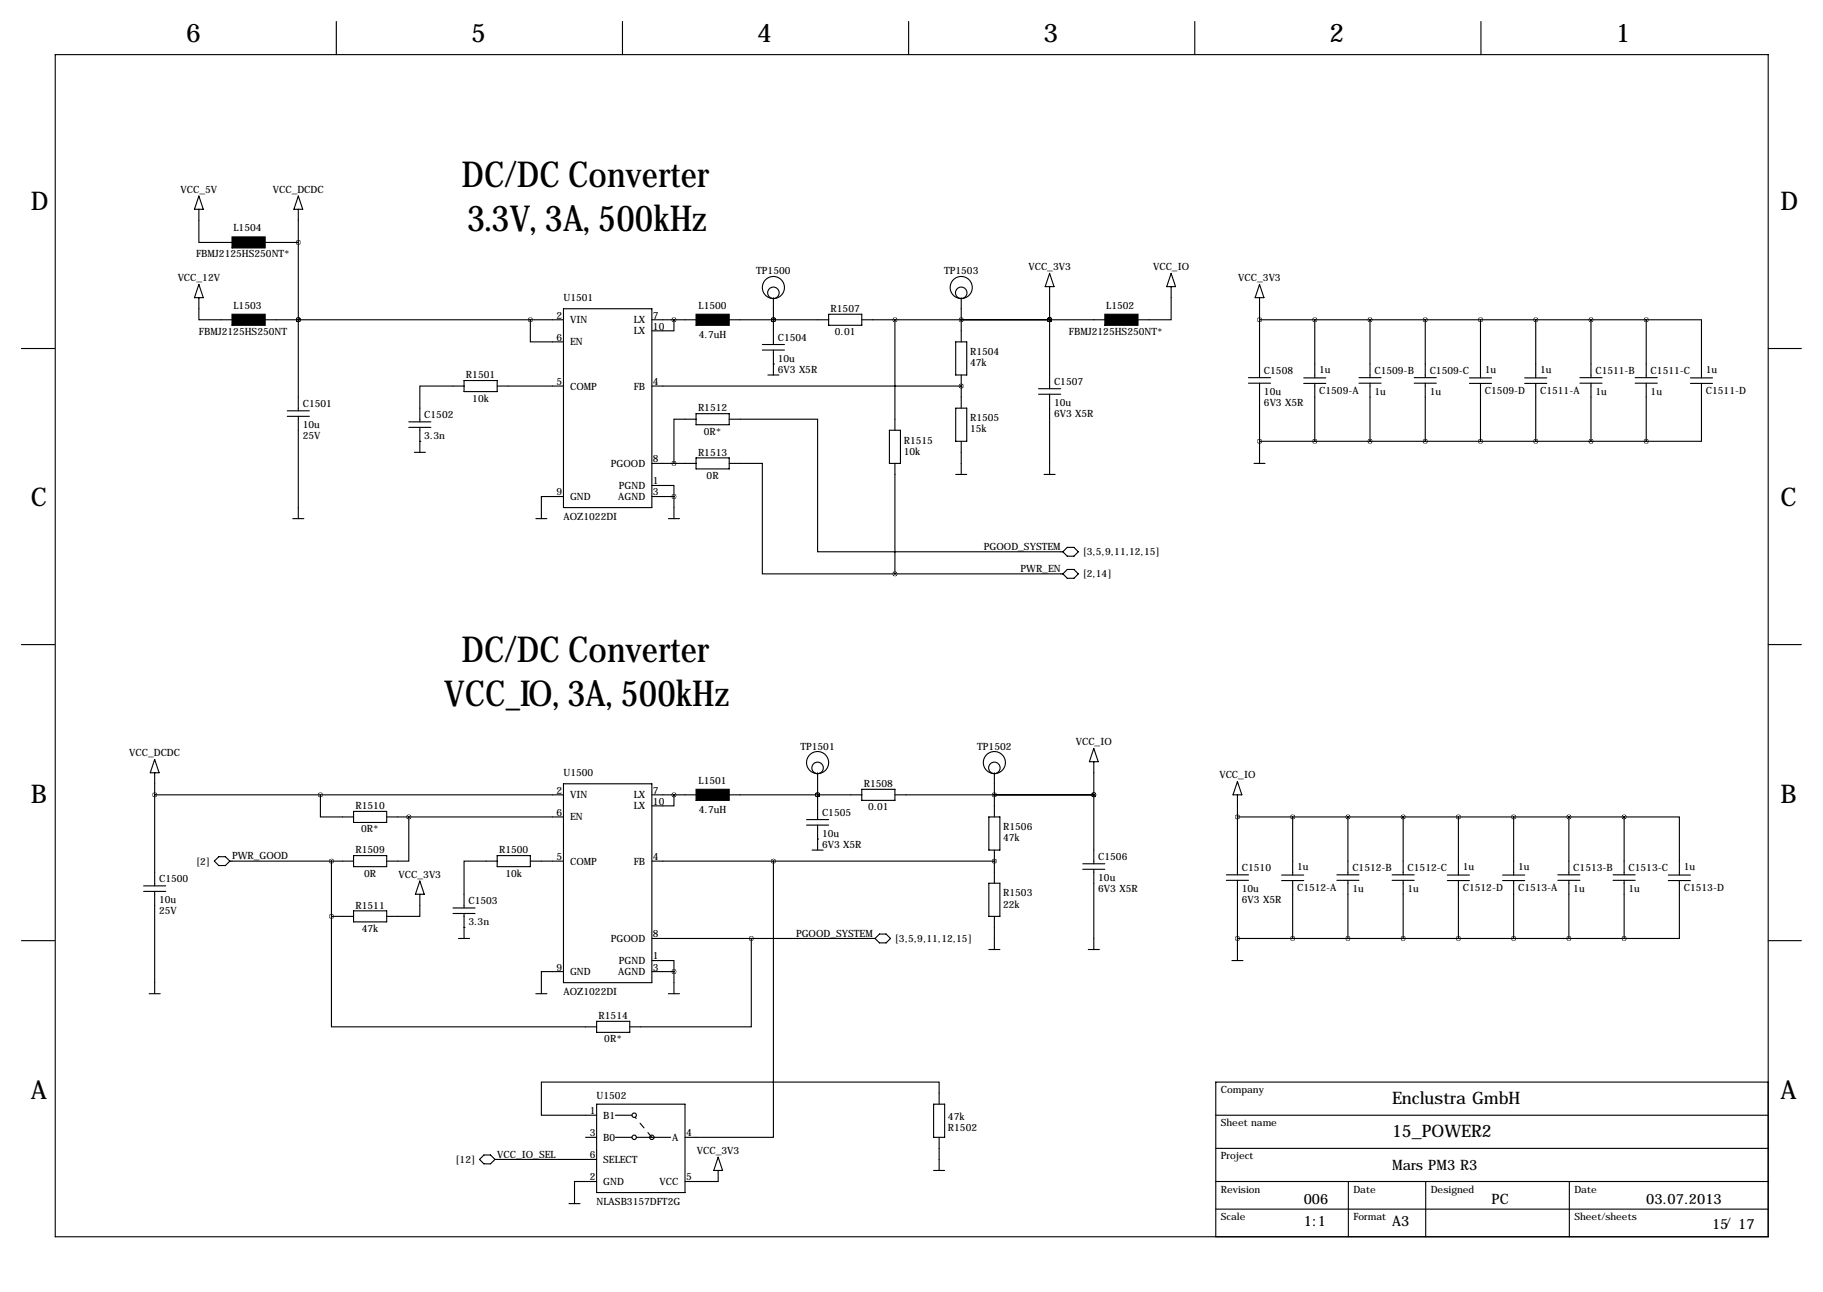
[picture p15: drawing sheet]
<svg xmlns="http://www.w3.org/2000/svg" width="419mm" height="297mm" viewBox="0 0 419 297" stroke-linecap="round" stroke-linejoin="round" font-family="sans-serif">
<defs><g id="words">
<g font-size="8.2">
<text x="106.1" y="43">DC/DC Converter</text>
<text x="107.3" y="53.2">3.3V, 3A, 500kHz</text>
<text x="106.1" y="152.3">DC/DC Converter</text>
<text x="102.1" y="162.4">VCC_IO, 3A, 500kHz</text>
</g>
<g font-size="5.9">
<text x="42.8" y="9.8">6</text>
<text x="108.3" y="9.8">5</text>
<text x="174.1" y="9.8">4</text>
<text x="239.9" y="9.8">3</text>
<text x="305.7" y="9.8">2</text>
<text x="371.4" y="9.8">1</text>
<text x="7.1" y="48.4">D</text>
<text x="409.3" y="48.4">D</text>
<text x="7.1" y="116.4">C</text>
<text x="409.3" y="116.4">C</text>
<text x="7.1" y="184.5">B</text>
<text x="409.3" y="184.5">B</text>
<text x="7.1" y="252.6">A</text>
<text x="409.3" y="252.6">A</text>
</g>
<g font-size="4">
<text x="320" y="253.9">Enclustra GmbH</text>
<text x="320" y="261.5">15_POWER2</text>
</g>
<g font-size="3.3">
<text x="320" y="269.1">Mars PM3 R3</text>
<text x="299.7" y="276.7">006</text>
<text x="299.7" y="281.8">1:1</text>
<text x="320" y="281.8">A3</text>
<text x="342.9" y="276.7">PC</text>
<text x="378.5" y="276.7">03.07.2013</text>
<text x="393.6" y="282.5">15/ 17</text>
</g>
<g font-size="2.3">
<text x="41.5" y="44.3">VCC_5V</text>
<text x="62.7" y="44.3">VCC_DCDC</text>
<text x="53.7" y="53.2">L1504</text>
<text x="45.1" y="59.1">FBMJ2125HS250NT*</text>
<text x="40.8" y="64.6">VCC_12V</text>
<text x="173.8" y="63.1">TP1500</text>
<text x="217" y="63.1">TP1503</text>
<text x="236.4" y="62.1">VCC_3V3</text>
<text x="265.1" y="62.1">VCC_IO</text>
<text x="284.7" y="64.6">VCC_3V3</text>
<text x="53.7" y="71">L1503</text>
<text x="129.5" y="69.2">U1501</text>
<text x="160.6" y="71">L1500</text>
<text x="191" y="71.7">R1507</text>
<text x="254.3" y="71">L1502</text>
<text x="45.7" y="76.9">FBMJ2125HS250NT</text>
<text x="128" y="73.3">2</text>
<text x="131.1" y="74.3">VIN</text>
<text x="145.7" y="74.3">LX</text>
<text x="145.7" y="76.9">LX</text>
<text x="150.1" y="73.3">7</text>
<text x="150.1" y="75.8">10</text>
<text x="160.7" y="77.7">4.7uH</text>
<text x="191.9" y="77.1">0.01</text>
<text x="245.7" y="76.9">FBMJ2125HS250NT*</text>
<text x="128" y="78.3">6</text>
<text x="131.1" y="79.4">EN</text>
<text x="178.8" y="78.3">C1504</text>
<text x="178.8" y="83.2">10u</text>
<text x="223" y="81.6">R1504</text>
<text x="107.1" y="87">R1501</text>
<text x="128" y="88.5">5</text>
<text x="131.1" y="89.6">COMP</text>
<text x="145.7" y="89.6">FB</text>
<text x="150.1" y="88.5">4</text>
<text x="178.8" y="85.7">6V3 X5R</text>
<text x="223" y="84.2">47k</text>
<text x="242.3" y="88.5">C1507</text>
<text x="290.6" y="86">C1508</text>
<text x="303.3" y="85.8">1u</text>
<text x="316" y="86">C1509-B</text>
<text x="328.7" y="86">C1509-C</text>
<text x="341.4" y="85.8">1u</text>
<text x="354.1" y="85.8">1u</text>
<text x="366.8" y="86">C1511-B</text>
<text x="379.5" y="86">C1511-C</text>
<text x="392.2" y="85.8">1u</text>
<text x="69.6" y="93.6">C1501</text>
<text x="108.6" y="92.3">10k</text>
<text x="160.5" y="94.6">R1512</text>
<text x="242.3" y="93.3">10u</text>
<text x="242.3" y="95.9">6V3 X5R</text>
<text x="290.6" y="90.8">10u</text>
<text x="290.6" y="93.3">6V3 X5R</text>
<text x="303.3" y="90.6">C1509-A</text>
<text x="316" y="90.8">1u</text>
<text x="328.7" y="90.8">1u</text>
<text x="341.4" y="90.6">C1509-D</text>
<text x="354.1" y="90.6">C1511-A</text>
<text x="366.8" y="90.8">1u</text>
<text x="379.5" y="90.8">1u</text>
<text x="392.2" y="90.6">C1511-D</text>
<text x="69.6" y="98.4">10u</text>
<text x="69.6" y="101">25V</text>
<text x="97.5" y="96.1">C1502</text>
<text x="97.5" y="101">3.3n</text>
<text x="161.8" y="99.9">0R*</text>
<text x="207.8" y="102">R1515</text>
<text x="223" y="96.9">R1505</text>
<text x="223" y="99.4">15k</text>
<text x="140.4" y="107.3">PGOOD</text>
<text x="150.1" y="106.3">8</text>
<text x="160.5" y="104.8">R1513</text>
<text x="207.8" y="104.5">10k</text>
<text x="128" y="113.9">9</text>
<text x="142.3" y="112.4">PGND</text>
<text x="150.1" y="113.9">3</text>
<text x="150.1" y="111.4">1</text>
<text x="162.4" y="110.1">0R</text>
<text x="129.5" y="119.6">AOZ1022DI</text>
<text x="131.1" y="115">GND</text>
<text x="142.1" y="115">AGND</text>
<text x="226.2" y="126.5">PGOOD_SYSTEM</text>
<text x="234.6" y="131.5">PWR_EN</text>
<text x="248.9" y="127.7">[3,5,9,11,12,15]</text>
<text x="248.9" y="132.7">[2,14]</text>
<text x="29.7" y="173.8">VCC_DCDC</text>
<text x="184" y="172.3">TP1501</text>
<text x="224.6" y="172.3">TP1502</text>
<text x="247.3" y="171.3">VCC_IO</text>
<text x="129.5" y="178.4">U1500</text>
<text x="280.3" y="178.9">VCC_IO</text>
<text x="128" y="182.5">2</text>
<text x="131.1" y="183.5">VIN</text>
<text x="145.7" y="183.5">LX</text>
<text x="150.1" y="182.5">7</text>
<text x="150.1" y="185">10</text>
<text x="160.6" y="180.2">L1501</text>
<text x="198.6" y="181">R1508</text>
<text x="81.7" y="186">R1510</text>
<text x="83" y="191.4">0R*</text>
<text x="128" y="187.6">6</text>
<text x="131.1" y="188.6">EN</text>
<text x="145.7" y="186.1">LX</text>
<text x="160.7" y="186.9">4.7uH</text>
<text x="189" y="187.6">C1505</text>
<text x="199.6" y="186.3">0.01</text>
<text x="230.6" y="190.9">R1506</text>
<text x="53.3" y="197.6">PWR_GOOD</text>
<text x="81.7" y="196.2">R1509</text>
<text x="114.8" y="196.2">R1500</text>
<text x="128" y="197.7">5</text>
<text x="150.1" y="197.7">4</text>
<text x="189" y="192.4">10u</text>
<text x="189" y="194.9">6V3 X5R</text>
<text x="230.6" y="193.4">47k</text>
<text x="252.5" y="197.7">C1506</text>
<text x="36.6" y="202.8">C1500</text>
<text x="45.1" y="198.8">[2]</text>
<text x="83.7" y="201.5">0R</text>
<text x="91.6" y="201.8">VCC_3V3</text>
<text x="116.2" y="201.5">10k</text>
<text x="131.1" y="198.8">COMP</text>
<text x="145.7" y="198.8">FB</text>
<text x="252.5" y="202.6">10u</text>
<text x="285.5" y="200.3">C1510</text>
<text x="298.2" y="200.1">1u</text>
<text x="310.9" y="200.3">C1512-B</text>
<text x="323.6" y="200.3">C1512-C</text>
<text x="336.3" y="200.1">1u</text>
<text x="349" y="200.1">1u</text>
<text x="361.7" y="200.3">C1513-B</text>
<text x="374.4" y="200.3">C1513-C</text>
<text x="387.1" y="200.1">1u</text>
<text x="36.6" y="207.6">10u</text>
<text x="81.7" y="208.9">R1511</text>
<text x="107.7" y="207.9">C1503</text>
<text x="230.6" y="206.1">R1503</text>
<text x="230.6" y="208.6">22k</text>
<text x="252.5" y="205.1">6V3 X5R</text>
<text x="285.5" y="205.1">10u</text>
<text x="285.5" y="207.6">6V3 X5R</text>
<text x="298.2" y="204.9">C1512-A</text>
<text x="310.9" y="205.1">1u</text>
<text x="323.6" y="205.1">1u</text>
<text x="336.3" y="204.9">C1512-D</text>
<text x="349" y="204.9">C1513-A</text>
<text x="361.7" y="205.1">1u</text>
<text x="374.4" y="205.1">1u</text>
<text x="387.1" y="204.9">C1513-D</text>
<text x="36.6" y="210.2">25V</text>
<text x="83.2" y="214.2">47k</text>
<text x="107.7" y="212.7">3.3n</text>
<text x="150.1" y="215.5">8</text>
<text x="183" y="215.4">PGOOD_SYSTEM</text>
<text x="140.4" y="216.6">PGOOD</text>
<text x="142.3" y="221.6">PGND</text>
<text x="150.1" y="220.6">1</text>
<text x="205.7" y="216.6">[3,5,9,11,12,15]</text>
<text x="128" y="223.1">9</text>
<text x="131.1" y="224.2">GND</text>
<text x="142.1" y="224.2">AGND</text>
<text x="150.1" y="223.1">3</text>
<text x="129.5" y="228.8">AOZ1022DI</text>
<text x="137.6" y="234.3">R1514</text>
<text x="138.9" y="239.6">0R*</text>
<text x="280.7" y="251.3">Company</text>
<text x="135.6" y="256.1">1</text>
<text x="137.2" y="252.6">U1502</text>
<text x="138.7" y="257.2">B1</text>
<text x="217.9" y="257.5">47k</text>
<text x="135.6" y="261.2">3</text>
<text x="138.7" y="262.3">B0</text>
<text x="154.5" y="262.3">A</text>
<text x="157.7" y="261.2">4</text>
<text x="217.9" y="260">R1502</text>
<text x="280.7" y="258.9">Sheet name</text>
<text x="104.7" y="267.4">[12]</text>
<text x="114.3" y="266.2">VCC_IO_SEL</text>
<text x="135.6" y="266.3">6</text>
<text x="138.7" y="267.4">SELECT</text>
<text x="160.2" y="265.3">VCC_3V3</text>
<text x="280.7" y="266.6">Project</text>
<text x="135.6" y="271.4">2</text>
<text x="138.7" y="272.4">GND</text>
<text x="151.6" y="272.4">VCC</text>
<text x="157.7" y="271.4">5</text>
<text x="280.7" y="274.2">Revision</text>
<text x="311.1" y="274.2">Date</text>
<text x="328.9" y="274.2">Designed</text>
<text x="361.9" y="274.2">Date</text>
<text x="137.2" y="277.1">NLASB3157DFT2G</text>
<text x="280.7" y="280.5">Scale</text>
<text x="311.1" y="280.5">Format</text>
<text x="361.9" y="280.5">Sheet/sheets</text>
</g>
</g></defs>
<g fill="none" stroke="#000" stroke-width=".25">
<path d="M12.7 12.6h393.8v271.7h-393.8zM77.3 4.9v7.7M143.1 4.9v7.7M208.9 4.9v7.7M274.7 4.9v7.7M340.5 4.9v7.7M45.7 48.1v7.6h7.6M45.7 45.1l1 3h-2zM61 55.7h7.6M68.6 48.1v46.3M68.6 45.1l1 3h-2zM45.7 68.4v5.1h7.6"/>
<path d="M45.7 65.4l1 3h-2zM61 73.5h68.5M68.6 73.5h.1M121.9 73.5v5.1h7.6M129.5 71h20.4v45.7h-20.4zM149.9 73.5h10.1M154.9 73.5v2.6h-5M167.6 73.5h22.9M175.3 79.2h5M177.8 73.5h.1M177.8 68.4v10.8M190.5 72.2h7.6v2.6h-7.6z"/>
<path d="M198.1 73.5h55.9M205.7 73.5v25.4M219.7 78.6h2.5v7.6h-2.5zM221 68.4v5.1h20.3M221 73.5v5.1M241.3 73.5h.1M241.3 65.9v23.5M241.3 62.9l1 3h-2zM269.2 65.9v7.6h-7.6M269.2 62.9l1.1 3h-2.1zM289.6 73.5h88.9M289.6 68.4v18.4"/>
<path d="M289.6 65.4l1 3h-2.1zM302.3 73.5v13.4M315 73.5v13.3M327.7 73.5v13.3M340.4 73.5v13.4M353.1 73.5v13.4M365.8 73.5v13.3M378.5 73.5h12.7v13.4M378.5 73.5v13.3M4.9 80.1h7.6M66 94.4h5.1M66 95.7h5.1"/>
<path d="M68.6 95.7v23.5M94 97h5.1M94 98.3h5.1M96.5 98.3v5.7M106.7 88.8h-10.2v8.2M106.7 87.5h7.6v2.5h-7.6zM114.3 88.8h15.2M149.9 88.8h71.1M160 96.4h-5.1v10.1M160 95.1h7.6v2.5h-7.6zM167.6 96.4h20.4v30.5h56.3M175.3 80.5h5"/>
<path d="M176.5 86.2h2.6M177.8 83.7h.1M177.8 80.5v5.7M204.5 98.9h2.5v7.6h-2.5zM219.7 93.8h2.5v7.7h-2.5zM221 88.8h.1M221 86.2v7.6M238.8 89.4h5M238.8 90.6h5M241.3 90.6v18.5M287 86.8h5.1M287 88.1h5.1"/>
<path d="M289.6 88.1v18.4M299.7 88.1h5.1M299.7 86.9h5.1M302.3 88.1v13.4M312.4 86.8h5.1M312.4 88.1h5.1M315 88.1v13.4M325.1 86.8h5.1M325.1 88.1h5.1M327.7 88.1v13.4M337.8 88.1h5.1M337.8 86.9h5.1"/>
<path d="M340.4 88.1v13.4M350.5 88.1h5.1M350.5 86.9h5.1M353.1 88.1v13.4M363.2 86.8h5.1M363.2 88.1h5.1M365.8 88.1v13.4M375.9 86.8h5.1M375.9 88.1h5.1M378.5 88.1v13.4M388.6 88.1h5.1M388.6 86.9h5.1"/>
<path d="M391.2 88.1v13.4h-12.7M406.5 80.1h7.6M67.3 119.2h2.5M95.2 104h2.6M96.5 101.5h.1M123.2 119.2h2.5M129.5 114.2h-5v5M149.9 111.6h5v2.6M149.9 106.5h10.1M149.9 114.2h5M153.7 119.2h2.5M154.9 114.2v5"/>
<path d="M160 105.3h7.6v2.5h-7.6zM167.6 106.5h7.7v25.4h30.4M205.7 106.5v25.4M219.7 109.1h2.5M221 101.5v7.6M240 109.1h2.6M288.3 106.5h2.5M289.6 101.5h88.9M205.7 131.9h38.6M245.4 130.9h1.5l1 1-1 1.1h-1.5l-1.1-1.1zM245.4 125.8h1.5l1 1.1-1 1h-1.5l-1.1-1zM4.9 148.2h7.6"/>
<path d="M406.5 148.2h7.6M35.6 177.7v26M35.6 174.6l1 3.1h-2.1zM188 177.7v10.7M228.6 177.7v5h22.9M251.5 175.1v23.5M251.5 172.1l1 3h-2.1zM284.5 179.7l1 3h-2zM35.6 182.7h93.9M49.3 198l1-1h1.5l1 1-1 1h-1.5zM52.8 198h28.5M73.7 182.7v5.1h7.6"/>
<path d="M76.2 198v12.7M81.3 196.7h7.6v2.5h-7.6zM81.3 186.5h7.6v2.6h-7.6zM88.9 187.8h40.6M94 187.8v10.2h-5.1M114.3 198h-7.6v10.7M114.3 196.7h7.6v2.5h-7.6zM121.9 198h7.6M129.5 180.2h20.4v45.7h-20.4zM149.9 182.7h10.1M149.9 198h78.7M154.9 182.7v2.6h-5"/>
<path d="M167.6 182.7h30.5M177.8 198v63.5h-20.3M185.4 188.4h5.1M185.4 189.7h5.1M186.7 195.4h2.5M188 182.7h.1M188 192.9h.1M188 189.7v5.7M198.1 181.5h7.6v2.5h-7.6zM205.7 182.7h45.8M227.3 187.8h2.6v7.6h-2.6zM228.6 198h.1"/>
<path d="M228.6 182.7v5.1M228.6 195.4v7.7M248.9 198.6h5.1M248.9 199.9h5.1M251.5 182.7h.1M251.5 199.9v18.4M284.5 187.8h88.9M284.5 182.7v18.4M297.2 187.8v13.4M309.9 187.8v13.3M322.6 187.8v13.3M335.3 187.8v13.4"/>
<path d="M348 187.8v13.4M360.7 187.8v13.3M373.4 187.8h12.7v13.4M373.4 187.8v13.3M4.9 216.3h7.6M33 203.7h5.1M33 204.9h5.1M35.6 204.9v23.6M76.2 210.7v25.4h61M76.2 210.7h5.1M81.3 209.4h7.6v2.5h-7.6zM96.5 205.6v5.1h-7.6"/>
<path d="M96.5 202.6l1 3h-2zM104.1 208.7h5.1M104.1 210h5.1M105.4 215.8h2.5M106.7 213.2h.1M106.7 210v5.8M149.9 215.8h51.3M172.7 215.8v20.3h-27.9M202.2 214.7h1.5l1 1.1-1 1h-1.5l-1-1zM227.3 203.1h2.6v7.6h-2.6zM227.3 218.3h2.6M228.6 210.7v7.6"/>
<path d="M250.2 218.3h2.5M281.9 201.1h5.1M281.9 202.4h5.1M284.5 215.8h88.9M284.5 202.4v18.4M294.6 202.4h5.1M294.6 201.2h5.1M297.2 202.4v13.4M307.3 201.1h5.1M307.3 202.4h5.1M309.9 202.4v13.4M320 201.1h5.1"/>
<path d="M320 202.4h5.1M322.6 202.4v13.4M332.7 202.4h5.1M332.7 201.2h5.1M335.3 202.4v13.4M345.4 202.4h5.1M345.4 201.2h5.1M348 202.4v13.4M358.1 201.1h5.1M358.1 202.4h5.1M360.7 202.4v13.4M370.8 201.1h5.1"/>
<path d="M370.8 202.4h5.1M373.4 202.4v13.4M383.5 202.4h5.1M383.5 201.2h5.1M386.1 202.4v13.4h-12.7M406.5 216.3h7.6M34.3 228.5h2.5M123.2 228.5h2.5M129.5 223.4h-5v5.1M137.2 234.8h7.6v2.5h-7.6zM149.9 220.8h5v2.6M149.9 223.4h5"/>
<path d="M153.7 228.5h2.5M154.9 223.4v5.1M283.2 220.8h2.6M137.2 253.9h20.3v20.3h-20.3zM141.5 256.4h3.8M214.6 253.9h2.6v7.6h-2.6zM215.9 253.9v-5.1h-91.4v7.6h12.7M279.5 256.4h127M406.5 248.8h-127v35.5M111.3 265.5h1.5l1 1.1-1 1h-1.5l-1.1-1zM113.8 266.6h23.4M130.8 276.7h2.5"/>
<path d="M134.6 261.5h2.6M137.2 271.6h-5.1v5.1M141.5 261.5h3.8M146.3 261.5h7.9M165.1 269.1v2.5h-7.6M165.1 266.1l1 3h-2zM214.6 269.1h2.6M215.9 261.5v7.6M279.5 278h127M279.5 271.6h127M279.5 264h127M310 271.6v12.7"/>
<path d="M327.8 271.6v12.7M360.8 271.6v12.7"/>
<circle cx="177.8" cy="67.3" r="1.32"/>
<circle cx="177.8" cy="66.1" r="2.54"/>
<circle cx="221" cy="67.3" r="1.32"/>
<circle cx="221" cy="66.1" r="2.54"/>
<circle cx="188" cy="176.5" r="1.32"/>
<circle cx="188" cy="175.3" r="2.54"/>
<circle cx="228.6" cy="176.5" r="1.32"/>
<circle cx="228.6" cy="175.3" r="2.54"/>
<circle cx="145.8" cy="256.4" r=".51"/>
<circle cx="145.8" cy="261.5" r=".51"/>
<circle cx="149.9" cy="261.5" r=".51"/>
</g>
<path d="M53.3 54.5h7.7v2.5h-7.7zM53.3 72.2h7.7v2.6h-7.7zM160 72.2h7.6v2.6h-7.6zM254 72.2h7.6v2.6h-7.6zM160 181.5h7.6v2.5h-7.6z" fill="#000" stroke="#000" stroke-width=".25"/>
<path d="M149.9 261.5l-3.9-4.6" fill="none" stroke="#000" stroke-width=".25" stroke-dasharray="1.4 1.4"/>
<path d="M154.9 114.2a.05 .05 0 0 0 .1 0 .05 .05 0 0 0-.1 0zM220.9 88.8a.05 .05 0 0 0 .1 0 .05 .05 0 0 0-.1 0zM154.9 73.5a.05 .05 0 0 0 .1 0 .05 .05 0 0 0-.1 0zM35.5 182.7a.05 .05 0 0 0 .1 0 .05 .05 0 0 0-.1 0zM154.9 223.4a.05 .05 0 0 0 .1 0 .05 .05 0 0 0-.1 0zM154.9 182.7a.05 .05 0 0 0 .1 0 .05 .05 0 0 0-.1 0zM187.9 182.7a.05 .05 0 0 0 .1 0 .05 .05 0 0 0-.1 0zM251.4 182.7a.05 .05 0 0 0 .1 0 .05 .05 0 0 0-.1 0zM309.8 187.8a.05 .05 0 0 0 .1 0 .05 .05 0 0 0-.1 0zM322.5 187.8a.05 .05 0 0 0 .1 0 .05 .05 0 0 0-.1 0zM309.8 215.8a.05 .05 0 0 0 .1 0 .05 .05 0 0 0-.1 0zM322.5 215.8a.05 .05 0 0 0 .1 0 .05 .05 0 0 0-.1 0zM297.1 187.8a.05 .05 0 0 0 .1 0 .05 .05 0 0 0-.1 0zM297.1 215.8a.05 .05 0 0 0 .1 0 .05 .05 0 0 0-.1 0zM335.2 187.8a.05 .05 0 0 0 .1 0 .05 .05 0 0 0-.1 0zM335.2 215.8a.05 .05 0 0 0 .1 0 .05 .05 0 0 0-.1 0zM314.9 73.5a.05 .05 0 0 0 .1 0 .05 .05 0 0 0-.1 0zM327.6 73.5a.05 .05 0 0 0 .1 0 .05 .05 0 0 0-.1 0zM314.9 101.5a.05 .05 0 0 0 .1 0 .05 .05 0 0 0-.1 0zM327.6 101.5a.05 .05 0 0 0 .1 0 .05 .05 0 0 0-.1 0zM302.2 73.5a.05 .05 0 0 0 .1 0 .05 .05 0 0 0-.1 0zM302.2 101.5a.05 .05 0 0 0 .1 0 .05 .05 0 0 0-.1 0zM340.3 73.5a.05 .05 0 0 0 .1 0 .05 .05 0 0 0-.1 0zM340.3 101.5a.05 .05 0 0 0 .1 0 .05 .05 0 0 0-.1 0zM353 101.5a.05 .05 0 0 0 .1 0 .05 .05 0 0 0-.1 0zM353 73.5a.05 .05 0 0 0 .1 0 .05 .05 0 0 0-.1 0zM365.7 73.5a.05 .05 0 0 0 .1 0 .05 .05 0 0 0-.1 0zM378.4 73.5a.05 .05 0 0 0 .1 0 .05 .05 0 0 0-.1 0zM365.7 101.5a.05 .05 0 0 0 .1 0 .05 .05 0 0 0-.1 0zM378.4 101.5a.05 .05 0 0 0 .1 0 .05 .05 0 0 0-.1 0zM251.4 182.7a.05 .05 0 0 0 .1 0 .05 .05 0 0 0-.1 0zM220.9 73.5a.05 .05 0 0 0 .1 0 .05 .05 0 0 0-.1 0zM187.9 182.7a.05 .05 0 0 0 .1 0 .05 .05 0 0 0-.1 0zM347.9 187.8a.05 .05 0 0 0 .1 0 .05 .05 0 0 0-.1 0zM347.9 215.8a.05 .05 0 0 0 .1 0 .05 .05 0 0 0-.1 0zM360.6 187.8a.05 .05 0 0 0 .1 0 .05 .05 0 0 0-.1 0zM360.6 215.8a.05 .05 0 0 0 .1 0 .05 .05 0 0 0-.1 0zM373.3 187.8a.05 .05 0 0 0 .1 0 .05 .05 0 0 0-.1 0zM373.3 215.8a.05 .05 0 0 0 .1 0 .05 .05 0 0 0-.1 0zM284.4 187.8a.05 .05 0 0 0 .1 0 .05 .05 0 0 0-.1 0zM284.4 215.8a.05 .05 0 0 0 .1 0 .05 .05 0 0 0-.1 0zM289.5 101.5a.05 .05 0 0 0 .1 0 .05 .05 0 0 0-.1 0zM289.5 73.5a.05 .05 0 0 0 .1 0 .05 .05 0 0 0-.1 0zM121.9 73.5a.05 .05 0 0 0 .1 0 .05 .05 0 0 0-.1 0zM68.5 73.5a.05 .05 0 0 0 .1 0 .05 .05 0 0 0-.1 0zM68.5 73.5a.05 .05 0 0 0 .1 0 .05 .05 0 0 0-.1 0zM68.5 55.7a.05 .05 0 0 0 .1 0 .05 .05 0 0 0-.1 0zM73.6 182.7a.05 .05 0 0 0 .1 0 .05 .05 0 0 0-.1 0zM93.9 187.8a.05 .05 0 0 0 .1 0 .05 .05 0 0 0-.1 0zM172.7 215.8a.05 .05 0 0 0 .1 0 .05 .05 0 0 0-.1 0zM154.9 106.5a.05 .05 0 0 0 .1 0 .05 .05 0 0 0-.1 0zM205.7 73.5a.05 .05 0 0 0 .1 0 .05 .05 0 0 0-.1 0zM205.7 131.9a.05 .05 0 0 0 .1 0 .05 .05 0 0 0-.1 0z" fill="#000" stroke="#000" stroke-width="1"/>
<use href="#words"/>
</svg>
